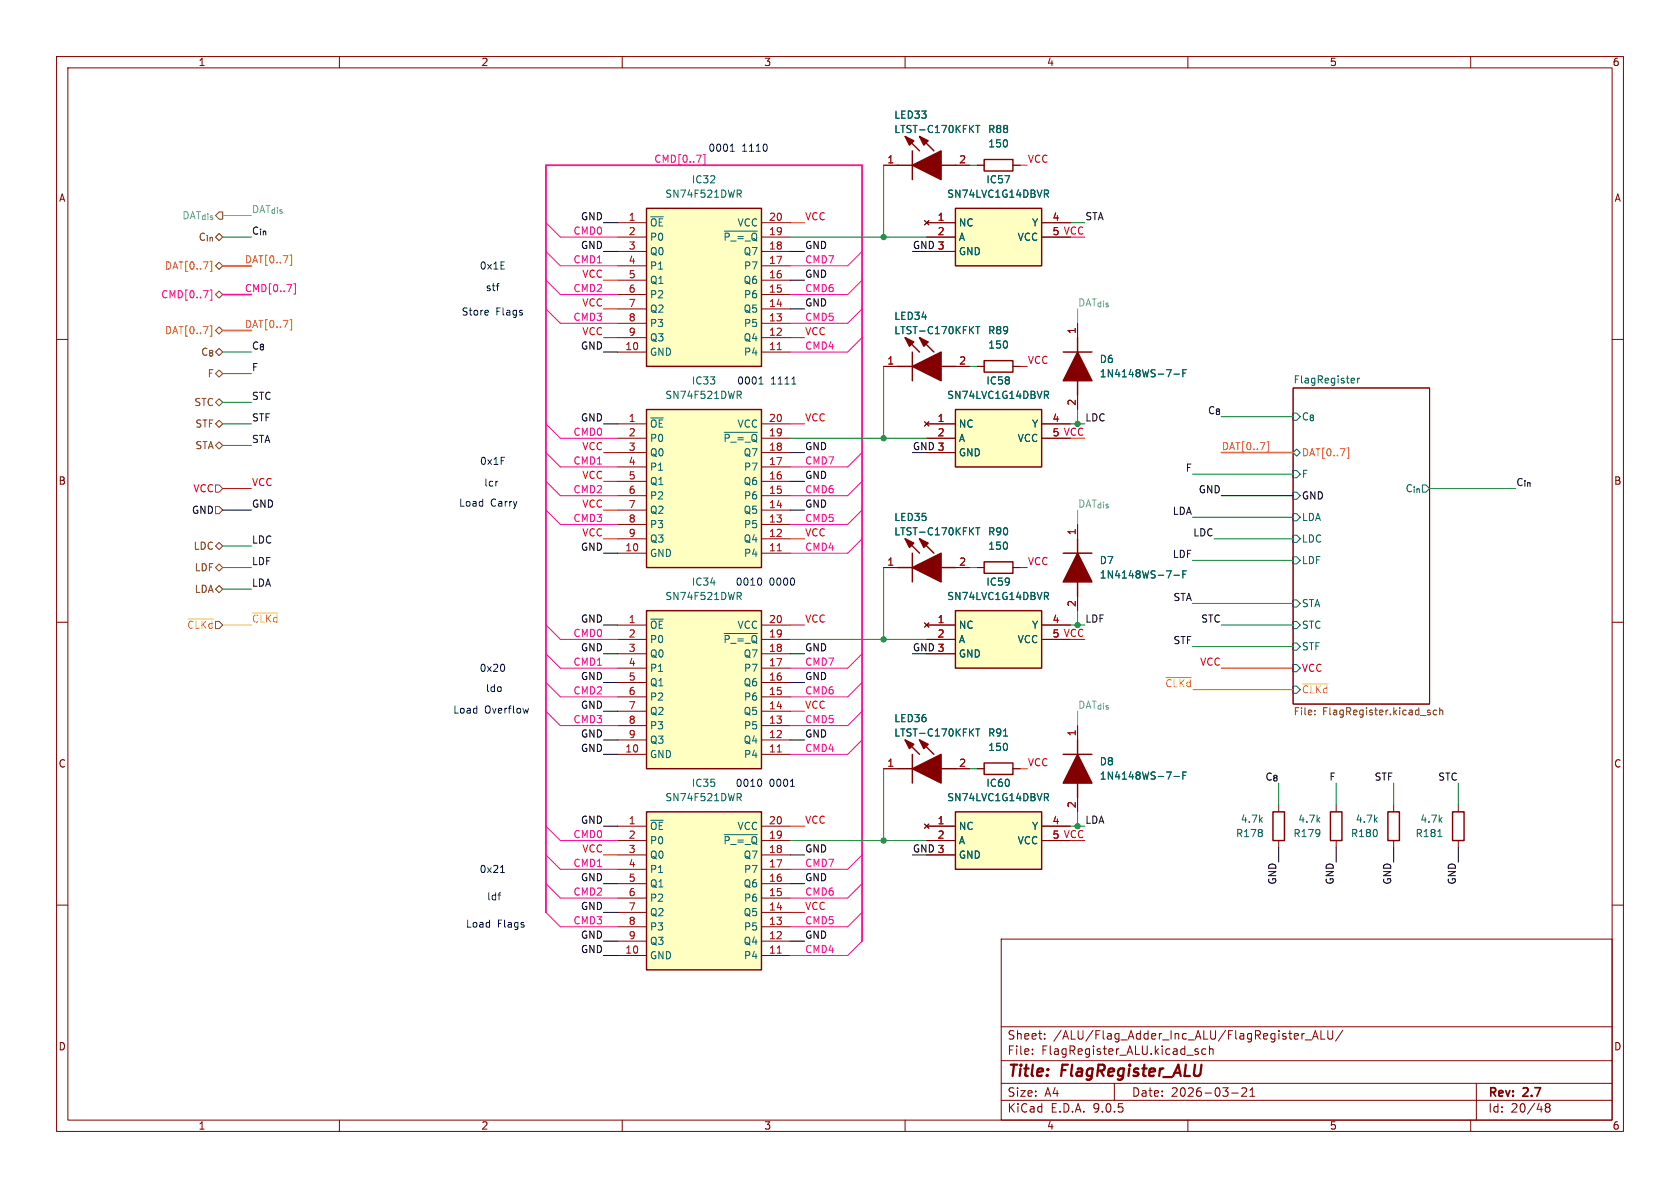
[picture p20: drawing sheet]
<svg xmlns="http://www.w3.org/2000/svg" width="297mm" height="210mm" viewBox="0 0 297 210" stroke-linecap="round" stroke-linejoin="round" font-family="sans-serif">
<defs><g id="words">
<g font-size="2.8" fill="#840000">
<text x="178" y="190.9">Title:</text>
<text x="187.7" y="190.9">FlagRegister_ALU</text>
</g>
<g font-size="2.1" fill="#840000">
<text x="178" y="184">Sheet:</text>
<text x="186.2" y="184">/ALU/Flag_Adder_Inc_ALU/FlagRegister_ALU/</text>
<text x="178" y="186.7">File:</text>
<text x="184.1" y="186.7">FlagRegister_ALU.kicad_sch</text>
<text x="178" y="196.9">KiCad</text>
<text x="178" y="194.1">Size:</text>
<text x="184.7" y="194.1">A4</text>
<text x="185.7" y="196.9">E.D.A.</text>
<text x="193.3" y="196.9">9.0.5</text>
<text x="200" y="194.1">Date:</text>
<text x="207" y="194.1">2026-03-21</text>
<text x="263" y="194.3">Rev:</text>
<text x="263" y="196.9">Id:</text>
<text x="267.1" y="196.9">20/48</text>
<text x="269.4" y="194.3">2.7</text>
</g>
<g font-size="1.8" fill="#840000">
<text x="35" y="11.9">1</text>
<text x="85" y="11.9">2</text>
<text x="135" y="11.9">3</text>
<text x="185" y="11.9">4</text>
<text x="235" y="11.9">5</text>
<text x="285" y="11.9">6</text>
<text x="10.3" y="35.9">A</text>
<text x="285.3" y="35.9">A</text>
<text x="10.3" y="85.9">B</text>
<text x="285.3" y="85.9">B</text>
<text x="10.3" y="135.9">C</text>
<text x="285.3" y="135.9">C</text>
<text x="10.3" y="185.9">D</text>
<text x="285.3" y="185.9">D</text>
<text x="35" y="199.9">1</text>
<text x="85" y="199.9">2</text>
<text x="135" y="199.9">3</text>
<text x="185" y="199.9">4</text>
<text x="235" y="199.9">5</text>
<text x="285" y="199.9">6</text>
</g>
<g font-size="1.8" fill="#006464">
<text x="158" y="21.2">LED33</text>
<text x="158" y="23.7">LTST-C170KFKT</text>
<text x="174.6" y="23.7">R88</text>
<text x="174.6" y="26.3">150</text>
<text x="117.5" y="35.2">SN74F521DWR</text>
<text x="122.2" y="32.6">IC32</text>
<text x="167.4" y="35.2">SN74LVC1G14DBVR</text>
<text x="174.3" y="32.6">IC57</text>
<text x="114.8" y="40.2">~{OE}</text>
<text x="130.3" y="40.2">VCC</text>
<text x="169.4" y="40.2">NC</text>
<text x="182.4" y="40.2">Y</text>
<text x="114.8" y="42.8">P0</text>
<text x="114.8" y="45.3">Q0</text>
<text x="114.8" y="47.9">P1</text>
<text x="127.8" y="42.8">~{P_=_Q}</text>
<text x="131.4" y="45.3">Q7</text>
<text x="131.4" y="47.9">P7</text>
<text x="169.4" y="42.8">A</text>
<text x="169.4" y="45.3">GND</text>
<text x="179.8" y="42.8">VCC</text>
<text x="114.8" y="50.4">Q1</text>
<text x="114.8" y="52.9">P2</text>
<text x="131.4" y="50.4">Q6</text>
<text x="131.4" y="52.9">P6</text>
<text x="114.8" y="55.5">Q2</text>
<text x="114.8" y="58">P3</text>
<text x="131.4" y="55.5">Q5</text>
<text x="131.4" y="58">P5</text>
<text x="158" y="56.7">LED34</text>
<text x="158" y="59.3">LTST-C170KFKT</text>
<text x="174.6" y="59.3">R89</text>
<text x="114.8" y="60.6">Q3</text>
<text x="114.8" y="63.1">GND</text>
<text x="131.4" y="60.6">Q4</text>
<text x="131.4" y="63.1">P4</text>
<text x="174.6" y="61.8">150</text>
<text x="194.3" y="64.4">D6</text>
<text x="117.5" y="70.7">SN74F521DWR</text>
<text x="122.2" y="68.2">IC33</text>
<text x="167.4" y="70.7">SN74LVC1G14DBVR</text>
<text x="174.3" y="68.2">IC58</text>
<text x="194.3" y="66.9">1N4148WS-7-F</text>
<text x="228.6" y="67.9">FlagRegister</text>
<text x="114.8" y="75.8">~{OE}</text>
<text x="130.3" y="75.8">VCC</text>
<text x="169.4" y="75.8">NC</text>
<text x="182.4" y="75.8">Y</text>
<text x="230.1" y="74.5">C_{8}</text>
<text x="114.8" y="78.3">P0</text>
<text x="114.8" y="80.9">Q0</text>
<text x="114.8" y="83.4">P1</text>
<text x="127.8" y="78.3">~{P_=_Q}</text>
<text x="131.4" y="80.9">Q7</text>
<text x="131.4" y="83.4">P7</text>
<text x="169.4" y="78.3">A</text>
<text x="169.4" y="80.9">GND</text>
<text x="179.8" y="78.3">VCC</text>
<text x="114.8" y="86">Q1</text>
<text x="114.8" y="88.5">P2</text>
<text x="131.4" y="86">Q6</text>
<text x="131.4" y="88.5">P6</text>
<text x="230.1" y="84.7">F</text>
<text x="248.3" y="87.2">C_{in}</text>
<text x="114.8" y="91">Q2</text>
<text x="114.8" y="93.6">P3</text>
<text x="131.4" y="91">Q5</text>
<text x="131.4" y="93.6">P5</text>
<text x="158" y="92.3">LED35</text>
<text x="158" y="94.8">LTST-C170KFKT</text>
<text x="174.6" y="94.8">R90</text>
<text x="230.1" y="92.3">LDA</text>
<text x="114.8" y="96.1">Q3</text>
<text x="114.8" y="98.7">GND</text>
<text x="131.4" y="96.1">Q4</text>
<text x="131.4" y="98.7">P4</text>
<text x="174.6" y="97.4">150</text>
<text x="194.3" y="99.9">D7</text>
<text x="230.1" y="96.1">LDC</text>
<text x="230.1" y="99.9">LDF</text>
<text x="117.5" y="106.3">SN74F521DWR</text>
<text x="122.2" y="103.7">IC34</text>
<text x="167.4" y="106.3">SN74LVC1G14DBVR</text>
<text x="174.3" y="103.7">IC59</text>
<text x="194.3" y="102.5">1N4148WS-7-F</text>
<text x="230.1" y="107.5">STA</text>
<text x="114.8" y="111.4">~{OE}</text>
<text x="114.8" y="113.9">P0</text>
<text x="127.8" y="113.9">~{P_=_Q}</text>
<text x="130.3" y="111.4">VCC</text>
<text x="169.4" y="111.4">NC</text>
<text x="169.4" y="113.9">A</text>
<text x="179.8" y="113.9">VCC</text>
<text x="182.4" y="111.4">Y</text>
<text x="230.1" y="111.4">STC</text>
<text x="114.8" y="116.4">Q0</text>
<text x="114.8" y="119">P1</text>
<text x="131.4" y="116.4">Q7</text>
<text x="131.4" y="119">P7</text>
<text x="169.4" y="116.4">GND</text>
<text x="230.1" y="115.2">STF</text>
<text x="114.8" y="121.5">Q1</text>
<text x="114.8" y="124.1">P2</text>
<text x="131.4" y="121.5">Q6</text>
<text x="131.4" y="124.1">P6</text>
<text x="114.8" y="126.6">Q2</text>
<text x="114.8" y="129.1">P3</text>
<text x="114.8" y="131.7">Q3</text>
<text x="131.4" y="126.6">Q5</text>
<text x="131.4" y="131.7">Q4</text>
<text x="131.4" y="129.1">P5</text>
<text x="158" y="127.9">LED36</text>
<text x="158" y="130.4">LTST-C170KFKT</text>
<text x="174.6" y="130.4">R91</text>
<text x="114.8" y="134.2">GND</text>
<text x="131.4" y="134.2">P4</text>
<text x="174.6" y="132.9">150</text>
<text x="194.3" y="135.5">D8</text>
<text x="117.5" y="141.8">SN74F521DWR</text>
<text x="122.2" y="139.3">IC35</text>
<text x="167.4" y="141.8">SN74LVC1G14DBVR</text>
<text x="174.3" y="139.3">IC60</text>
<text x="194.3" y="138">1N4148WS-7-F</text>
<text x="114.8" y="146.9">~{OE}</text>
<text x="114.8" y="149.5">P0</text>
<text x="127.8" y="149.5">~{P_=_Q}</text>
<text x="130.3" y="146.9">VCC</text>
<text x="169.4" y="146.9">NC</text>
<text x="169.4" y="149.5">A</text>
<text x="179.8" y="149.5">VCC</text>
<text x="182.4" y="146.9">Y</text>
<text x="218.4" y="148.2">R178</text>
<text x="219.3" y="145.6">4.7k</text>
<text x="228.6" y="148.2">R179</text>
<text x="229.4" y="145.6">4.7k</text>
<text x="238.7" y="148.2">R180</text>
<text x="239.6" y="145.6">4.7k</text>
<text x="250.2" y="148.2">R181</text>
<text x="251" y="145.6">4.7k</text>
<text x="114.8" y="152">Q0</text>
<text x="114.8" y="154.5">P1</text>
<text x="131.4" y="152">Q7</text>
<text x="131.4" y="154.5">P7</text>
<text x="169.4" y="152">GND</text>
<text x="114.8" y="157.1">Q1</text>
<text x="114.8" y="159.6">P2</text>
<text x="131.4" y="157.1">Q6</text>
<text x="131.4" y="159.6">P6</text>
<text x="114.8" y="162.2">Q2</text>
<text x="114.8" y="164.7">P3</text>
<text x="114.8" y="167.2">Q3</text>
<text x="131.4" y="162.2">Q5</text>
<text x="131.4" y="167.2">Q4</text>
<text x="131.4" y="164.7">P5</text>
<text x="114.8" y="169.8">GND</text>
<text x="131.4" y="169.8">P4</text>
</g>
<g font-size="1.8" fill="#ff0093">
<text x="115.6" y="28.9">CMD[0..7]</text>
<text x="101.3" y="41.6">CMD0</text>
<text x="101.3" y="46.6">CMD1</text>
<text x="142.2" y="46.6">CMD7</text>
<text x="28.4" y="52.9">CMD[0..7]</text>
<text x="43.2" y="51.7">CMD[0..7]</text>
<text x="101.3" y="51.7">CMD2</text>
<text x="142.2" y="51.7">CMD6</text>
<text x="101.3" y="56.8">CMD3</text>
<text x="142.2" y="56.8">CMD5</text>
<text x="142.2" y="61.9">CMD4</text>
<text x="101.3" y="77.1">CMD0</text>
<text x="101.3" y="82.2">CMD1</text>
<text x="142.2" y="82.2">CMD7</text>
<text x="101.3" y="87.3">CMD2</text>
<text x="142.2" y="87.3">CMD6</text>
<text x="101.3" y="92.4">CMD3</text>
<text x="142.2" y="92.4">CMD5</text>
<text x="142.2" y="97.4">CMD4</text>
<text x="101.3" y="112.7">CMD0</text>
<text x="101.3" y="117.8">CMD1</text>
<text x="142.2" y="117.8">CMD7</text>
<text x="101.3" y="122.8">CMD2</text>
<text x="142.2" y="122.8">CMD6</text>
<text x="101.3" y="127.9">CMD3</text>
<text x="142.2" y="127.9">CMD5</text>
<text x="142.2" y="133">CMD4</text>
<text x="101.3" y="148.2">CMD0</text>
<text x="101.3" y="153.3">CMD1</text>
<text x="142.2" y="153.3">CMD7</text>
<text x="101.3" y="158.4">CMD2</text>
<text x="142.2" y="158.4">CMD6</text>
<text x="101.3" y="163.5">CMD3</text>
<text x="142.2" y="163.5">CMD5</text>
<text x="142.2" y="168.6">CMD4</text>
</g>
<g font-size="1.8" fill="#0000c2">
<text x="125.1" y="27">0001</text>
<text x="131.1" y="27">1110</text>
<text x="84.7" y="47.9">0x1E</text>
<text x="85.8" y="51.7">stf</text>
<text x="81.5" y="56">Store</text>
<text x="87.6" y="56">Flags</text>
<text x="130.2" y="68.2">0001</text>
<text x="136.2" y="68.2">1111</text>
<text x="84.8" y="82.4">0x1F</text>
<text x="81.1" y="89.8">Load</text>
<text x="85.5" y="86.2">lcr</text>
<text x="86.7" y="89.8">Carry</text>
<text x="130" y="103.7">0010</text>
<text x="136" y="103.7">0000</text>
<text x="84.7" y="119">0x20</text>
<text x="85.8" y="122.5">ldo</text>
<text x="80" y="126.3">Load</text>
<text x="85.7" y="126.3">Overflow</text>
<text x="130" y="139.3">0010</text>
<text x="136" y="139.3">0001</text>
<text x="84.7" y="154.5">0x21</text>
<text x="86" y="159.4">ldf</text>
<text x="82.3" y="164.2">Load</text>
<text x="87.9" y="164.2">Flags</text>
</g>
<g font-size="1.8" fill="#a90000">
<text x="156.8" y="29">1</text>
<text x="169.5" y="29">2</text>
<text x="111.1" y="39.1">1</text>
<text x="111.1" y="41.7">2</text>
<text x="135.8" y="39.1">20</text>
<text x="135.8" y="41.7">19</text>
<text x="165.7" y="39.1">1</text>
<text x="165.7" y="41.7">2</text>
<text x="186" y="39.1">4</text>
<text x="186" y="41.7">5</text>
<text x="111.1" y="44.2">3</text>
<text x="111.1" y="46.7">4</text>
<text x="135.8" y="44.2">18</text>
<text x="135.8" y="46.7">17</text>
<text x="165.7" y="44.2">3</text>
<text x="111.1" y="49.3">5</text>
<text x="111.1" y="51.8">6</text>
<text x="135.8" y="49.3">16</text>
<text x="135.8" y="51.8">15</text>
<text x="111.1" y="54.4">7</text>
<text x="111.1" y="56.9">8</text>
<text x="111.1" y="59.4">9</text>
<text x="135.8" y="54.4">14</text>
<text x="135.8" y="56.9">13</text>
<text x="135.8" y="59.4">12</text>
<text x="190.2" y="59.1" transform="rotate(-90 190.2 59.1)">1</text>
<text x="110.4" y="62">10</text>
<text x="135.8" y="62">11</text>
<text x="156.8" y="64.5">1</text>
<text x="169.5" y="64.5">2</text>
<text x="190.2" y="71.8" transform="rotate(-90 190.2 71.8)">2</text>
<text x="111.1" y="74.7">1</text>
<text x="111.1" y="77.2">2</text>
<text x="135.8" y="74.7">20</text>
<text x="135.8" y="77.2">19</text>
<text x="165.7" y="74.7">1</text>
<text x="165.7" y="77.2">2</text>
<text x="186" y="74.7">4</text>
<text x="186" y="77.2">5</text>
<text x="111.1" y="79.8">3</text>
<text x="111.1" y="82.3">4</text>
<text x="135.8" y="79.8">18</text>
<text x="135.8" y="82.3">17</text>
<text x="165.7" y="79.8">3</text>
<text x="111.1" y="84.8">5</text>
<text x="111.1" y="87.4">6</text>
<text x="111.1" y="89.9">7</text>
<text x="135.8" y="84.8">16</text>
<text x="135.8" y="87.4">15</text>
<text x="135.8" y="89.9">14</text>
<text x="111.1" y="92.5">8</text>
<text x="111.1" y="95">9</text>
<text x="135.8" y="92.5">13</text>
<text x="135.8" y="95">12</text>
<text x="190.2" y="94.7" transform="rotate(-90 190.2 94.7)">1</text>
<text x="110.4" y="97.5">10</text>
<text x="135.8" y="97.5">11</text>
<text x="156.8" y="100.1">1</text>
<text x="169.5" y="100.1">2</text>
<text x="190.2" y="107.4" transform="rotate(-90 190.2 107.4)">2</text>
<text x="111.1" y="110.2">1</text>
<text x="111.1" y="112.8">2</text>
<text x="135.8" y="110.2">20</text>
<text x="135.8" y="112.8">19</text>
<text x="165.7" y="110.2">1</text>
<text x="165.7" y="112.8">2</text>
<text x="186" y="110.2">4</text>
<text x="186" y="112.8">5</text>
<text x="111.1" y="115.3">3</text>
<text x="111.1" y="117.9">4</text>
<text x="135.8" y="115.3">18</text>
<text x="135.8" y="117.9">17</text>
<text x="165.7" y="115.3">3</text>
<text x="111.1" y="120.4">5</text>
<text x="111.1" y="122.9">6</text>
<text x="111.1" y="125.5">7</text>
<text x="135.8" y="120.4">16</text>
<text x="135.8" y="122.9">15</text>
<text x="135.8" y="125.5">14</text>
<text x="111.1" y="128">8</text>
<text x="111.1" y="130.6">9</text>
<text x="135.8" y="128">13</text>
<text x="135.8" y="130.6">12</text>
<text x="190.2" y="130.2" transform="rotate(-90 190.2 130.2)">1</text>
<text x="110.4" y="133.1">10</text>
<text x="135.8" y="133.1">11</text>
<text x="156.8" y="135.6">1</text>
<text x="169.5" y="135.6">2</text>
<text x="190.2" y="142.9" transform="rotate(-90 190.2 142.9)">2</text>
<text x="111.1" y="145.8">1</text>
<text x="111.1" y="148.3">2</text>
<text x="135.8" y="145.8">20</text>
<text x="135.8" y="148.3">19</text>
<text x="165.7" y="145.8">1</text>
<text x="165.7" y="148.3">2</text>
<text x="186" y="145.8">4</text>
<text x="186" y="148.3">5</text>
<text x="111.1" y="150.9">3</text>
<text x="111.1" y="153.4">4</text>
<text x="111.1" y="156">5</text>
<text x="135.8" y="150.9">18</text>
<text x="135.8" y="153.4">17</text>
<text x="135.8" y="156">16</text>
<text x="165.7" y="150.9">3</text>
<text x="111.1" y="158.5">6</text>
<text x="111.1" y="161">7</text>
<text x="135.8" y="158.5">15</text>
<text x="135.8" y="161">14</text>
<text x="111.1" y="163.6">8</text>
<text x="111.1" y="166.1">9</text>
<text x="135.8" y="163.6">13</text>
<text x="135.8" y="166.1">12</text>
<text x="110.4" y="168.7">10</text>
<text x="135.8" y="168.7">11</text>
</g>
<g font-size="1.8" fill="#ff0007">
<text x="181.6" y="28.9">VCC</text>
<text x="142.2" y="39">VCC</text>
<text x="186" y="41.7">5 VCC</text>
<text x="102.8" y="49.2">VCC</text>
<text x="102.8" y="54.3">VCC</text>
<text x="102.8" y="59.3">VCC</text>
<text x="142.2" y="59.3">VCC</text>
<text x="181.6" y="64.4">VCC</text>
<text x="142.2" y="74.6">VCC</text>
<text x="186" y="77.2">5 VCC</text>
<text x="102.8" y="79.7">VCC</text>
<text x="34.1" y="87.2">VCC</text>
<text x="44.4" y="86">VCC</text>
<text x="102.8" y="89.8">VCC</text>
<text x="102.8" y="84.7">VCC</text>
<text x="102.8" y="94.9">VCC</text>
<text x="142.2" y="94.9">VCC</text>
<text x="181.6" y="100">VCC</text>
<text x="142.2" y="110.1">VCC</text>
<text x="186" y="112.8">5 VCC</text>
<text x="212.1" y="117.8">VCC</text>
<text x="230.1" y="119">VCC</text>
<text x="142.2" y="125.4">VCC</text>
<text x="181.6" y="135.5">VCC</text>
<text x="142.2" y="145.7">VCC</text>
<text x="186" y="148.3">5 VCC</text>
<text x="102.8" y="150.8">VCC</text>
<text x="142.2" y="160.9">VCC</text>
</g>
<g font-size="1.8" fill="#725600">
<text x="32.1" y="39">DAT_{dis}</text>
<text x="35" y="42.8">C_{in}</text>
<text x="35.4" y="63.1">C_{8}</text>
<text x="34.3" y="72">STC</text>
<text x="36.6" y="66.9">F</text>
<text x="34.4" y="75.8">STF</text>
<text x="34.4" y="79.6">STA</text>
<text x="34.1" y="97.4">LDC</text>
<text x="34.3" y="101.2">LDF</text>
<text x="34.3" y="105">LDA</text>
<text x="33" y="111.4">~{CLKd}</text>
<text x="228.6" y="126.8">File:</text>
<text x="233.8" y="126.8">FlagRegister.kicad_sch</text>
</g>
<g font-size="1.8" fill="#0f0f0f">
<text x="44.4" y="41.6">C_{in}</text>
<text x="191.8" y="39">STA</text>
<text x="44.4" y="65.7">F</text>
<text x="44.4" y="61.9">C_{8}</text>
<text x="44.4" y="70.8">STC</text>
<text x="44.4" y="74.6">STF</text>
<text x="191.8" y="74.6">LDC</text>
<text x="213.4" y="73.3">C_{8}</text>
<text x="44.4" y="78.4">STA</text>
<text x="209.5" y="83.5">F</text>
<text x="268" y="86">C_{in}</text>
<text x="207.2" y="91.1">LDA</text>
<text x="210.9" y="94.9">LDC</text>
<text x="44.4" y="96.2">LDC</text>
<text x="44.4" y="100">LDF</text>
<text x="207.2" y="98.7">LDF</text>
<text x="44.4" y="103.8">LDA</text>
<text x="207.4" y="106.3">STA</text>
<text x="191.8" y="110.1">LDF</text>
<text x="207.4" y="114">STF</text>
<text x="212.2" y="110.1">STC</text>
<text x="223.6" y="138.1">C_{8}</text>
<text x="234.9" y="138.1">F</text>
<text x="242.9" y="138.1">STF</text>
<text x="254.2" y="138.1">STC</text>
<text x="191.8" y="145.7">LDA</text>
</g>
<g font-size="1.8" fill="#22afff">
<text x="44.4" y="37.8">DAT_{dis}</text>
<text x="190.5" y="54.3">DAT_{dis}</text>
<text x="190.5" y="89.8">DAT_{dis}</text>
<text x="190.5" y="125.4">DAT_{dis}</text>
</g>
<g font-size="1.8">
<text x="102.6" y="39">GND</text>
<text x="102.6" y="44.1">GND</text>
<text x="142.2" y="44.1">GND</text>
<text x="161.3" y="44.1">GND 3</text>
<text x="142.2" y="49.2">GND</text>
<text x="142.2" y="54.3">GND</text>
<text x="102.6" y="61.9">GND</text>
<text x="102.6" y="74.6">GND</text>
<text x="142.2" y="79.7">GND</text>
<text x="161.3" y="79.7">GND 3</text>
<text x="44.4" y="89.8">GND</text>
<text x="142.2" y="84.7">GND</text>
<text x="142.2" y="89.8">GND</text>
<text x="211.8" y="87.3">GND</text>
<text x="230.1" y="88.5">GND</text>
<text x="33.8" y="91">GND</text>
<text x="102.6" y="97.4">GND</text>
<text x="102.6" y="110.1">GND</text>
<text x="102.6" y="115.2">GND</text>
<text x="142.2" y="115.2">GND</text>
<text x="161.3" y="115.2">GND 3</text>
<text x="102.6" y="120.3">GND</text>
<text x="102.6" y="125.4">GND</text>
<text x="142.2" y="120.3">GND</text>
<text x="102.6" y="130.5">GND</text>
<text x="142.2" y="130.5">GND</text>
<text x="102.6" y="133">GND</text>
<text x="102.6" y="145.7">GND</text>
<text x="102.6" y="155.9">GND</text>
<text x="142.2" y="155.9">GND</text>
<text x="142.2" y="150.8">GND</text>
<text x="161.3" y="150.8">GND 3</text>
<text x="102.6" y="160.9">GND</text>
<text x="225.7" y="156.5" transform="rotate(-90 225.7 156.5)">GND</text>
<text x="235.9" y="156.5" transform="rotate(-90 235.9 156.5)">GND</text>
<text x="246" y="156.5" transform="rotate(-90 246 156.5)">GND</text>
<text x="257.5" y="156.5" transform="rotate(-90 257.5 156.5)">GND</text>
<text x="102.6" y="166">GND</text>
<text x="142.2" y="166">GND</text>
<text x="102.6" y="168.6">GND</text>
</g>
<g font-size="1.8" fill="#ff6400">
<text x="29.1" y="47.9">DAT[0..7]</text>
<text x="43.2" y="46.6">DAT[0..7]</text>
<text x="29.1" y="59.3">DAT[0..7]</text>
<text x="43.2" y="58.1">DAT[0..7]</text>
<text x="215.9" y="79.7">DAT[0..7]</text>
<text x="230.1" y="80.9">DAT[0..7]</text>
</g>
<g font-size="1.8" fill="#ffba00">
<text x="44.4" y="110.1">~{CLKd}</text>
<text x="205.9" y="121.6">~{CLKd}</text>
<text x="230.1" y="122.8">~{CLKd}</text>
</g>
</g></defs>
<g fill="none" stroke="#840000" stroke-width=".18">
<path d="M10 10h277v190h-277zM12 12h273v186h-273zM60 10v2M110 10v2M160 10v2M210 10v2M260 10v2M10 60h2M228.6 68.6h24.1v55.9h-24.1zM285 60h2M10 110h2M285 110h2"/>
<path d="M10 160h2M177 166h108v32h-108zM285 160h2M60 198v2M110 198v2M160 198v2M177 194.5h108M177 191.5h108M177 187.5h108M177 181.5h108M182.5 186.3v.1M182.5 185.5v.1"/>
<path d="M184.7 183.6v.1M184.7 182.8v.1M197 191.5v3M210 198v2M211.5 185.9l.3 .1 .1 .2-.2 .2h-.3M211.5 185.4l.3 .1M213.2 185.5l-.5-.1-.2 .3v.4l.1 .2h.6M213.8 185.5l.2-.1 .4 .1 .1 .9M213.8 184.9v1.5M217.7 193.2h1.2M219.5 192.4l.6-.1 .2 .1 .1 .3-.9 1.1h.9M221 193.8h.8"/>
<path d="M221 192.7l.4-.4v1.5M230.6 182.7l-.3 .1M230.7 183.8h1.2M232 183.7l.5-1.5 .5 1.5M232.2 183.3h.7M233.5 182.2v1.5h.7M234.7 182.2v1.2l.3 .3 .5-.1 .1-.2v-1.2M237.4 182.1l-1.3 2M260 198v2M261 191.5v6.5M273.5 195.7l-.3-.2 .3-.4 .4 .1 .1 .2-.3 .3M273.5 195.7l-.3 .3v.5l.3 .1 .4-.1 .1-.2v-.4l-.3-.2"/>
<path d="M273.5 195.7h.2"/>
</g>
<g fill="none" stroke="#006464" stroke-width=".18">
<path d="M228.6 73h.6l.7 .7-.7 .6h-.6zM239 66.9h.4l.1 .3-.6 .1M239.4 67.6l-.4 .1M240 66.9v.8M240.4 66.9l-.4 .2M228.6 83.2h.6l.7 .6-.7 .7h-.6zM228.6 87h.6l.7 .6-.7 .7h-.6zM228.6 90.8h.6l.7 .6-.7 .7h-.6zM228.6 94.6h.6l.7 .7-.7 .6h-.6zM228.6 98.4h.6l.7 .7-.7 .6h-.6zM228.6 80l.6-.6 .7 .6-.7 .6zM228.6 106h.6l.7 .7-.7 .6h-.6z"/>
<path d="M228.6 109.9h.6l.7 .6-.7 .6h-.6zM228.6 113.7h.6l.7 .6-.7 .6h-.6zM228.6 117.5h.6l.7 .6-.7 .6h-.6zM228.6 121.3h.6l.7 .6-.7 .7h-.6z"/>
</g>
<path d="M230.3 120.9h4.5" fill="none" stroke="#ffba00" stroke-width=".18"/>
<path d="M238.1 79.2h.3v1.8h-.3" fill="none" stroke="#ff6400" stroke-width=".18"/>
<path d="M232.4 126.2v.2M232.4 125.6v.1M252.5 125.9l.3 .1 .1 .2-.2 .2h-.2M252.5 125.5l.3 .1M254 125.6l-.4-.1-.2 .3 .1 .5h.5M254.5 125.6l.2-.1 .3 .1 .1 .8M254.5 125.1v1.3" fill="none" stroke="#725600" stroke-width=".18"/>
<path d="M114.3 72.4h20.3v27.9h-20.3z" fill="#ffffc2"/>
<g fill="none" stroke="#840000" stroke-width=".25">
<path d="M158.7 29.2h2.6M160 24.1l2.6 2.6M161.3 26.7v5.1M162.6 24.1l2.5 2.6M166.4 29.2h2.5M174 28.2h5.1v2h-5.1zM160 59.7l2.6 2.5M162.6 59.7l2.5 2.5M190.5 59.7v2.5M114.3 72.4h20.3v27.9h-20.3zM158.7 64.8h2.6M161.3 62.2v5.1"/>
<path d="M166.4 64.8h2.5M188 62.2h5M190.5 67.3v2.6M235.2 143.5h2v5.1h-2zM245.4 143.5h2v5.1h-2z"/>
</g>
<g fill="none" stroke="#840000" stroke-width=".18">
<path d="M156.2 29.2h2.5M168.9 29.2h2.5M172.7 29.2h1.3M179.1 29.2h1.2M190.5 57.2v2.5M109.2 74.9h5.1M109.2 77.5h5.1M134.6 74.9h5.1M134.6 77.5h5.1M156.2 64.8h2.5M168.9 64.8h2.5M190.5 69.9v2.5"/>
<path d="M109.2 80h5.1M109.2 82.6h5.1M109.2 85.1h5.1M109.2 87.6h5.1M109.2 90.2h5.1M109.2 92.7h5.1M109.2 95.3h5.1M109.2 97.8h5.1M134.6 80h5.1M134.6 82.6h5.1M134.6 85.1h5.1M134.6 87.6h5.1"/>
<path d="M134.6 90.2h5.1M134.6 92.7h5.1M134.6 95.3h5.1M134.6 97.8h5.1M236.2 142.2v1.3M236.2 148.6v1.3M246.4 142.2v1.3M246.4 148.6v1.3"/>
</g>
<path d="M172.5 22.2h.7M172.9 22.2v1.2M172.5 57.7h.7M172.9 57.7v1.3M128 76.4h5.9M130.3 69.2h.5l.3 .2-.2 .4h-.6M130.6 69.8l.5 .6M207.5 66.1h1M209.1 66h.4M209.7 65.3h-.6v1.3" fill="none" stroke="#006464" stroke-width=".18"/>
<path d="M137.4 97.4h.7" fill="none" stroke="#a90000" stroke-width=".18"/>
<g fill="#840000" stroke="#840000" stroke-width=".25">
<path d="M161.3 29.2l5.1-2.5v5.1z"/>
<path d="M160 24.1l1.5 .8-.7 .8z"/>
<path d="M162.6 24.1l1.5 .8-.8 .8z"/>
<path d="M190.5 62.2l2.5 5.1h-5z"/>
<path d="M161.3 64.8l5.1-2.6v5.1z"/>
<path d="M160 59.7l1.5 .8-.7 .7z"/>
<path d="M162.6 59.7l1.5 .8-.8 .7z"/>
</g>
<path d="M168.9 143.5h15.2v10.2h-15.2z" fill="#ffffc2"/>
<g fill="none" stroke="#840000" stroke-width=".25">
<path d="M188 97.8h5M190.5 95.3v2.5M190.5 102.9v2.5M158.7 135.9h2.6M160 130.8l2.6 2.6M161.3 133.4v5M162.6 130.8l2.5 2.6M166.4 135.9h2.5M174 134.9h5.1v2h-5.1zM188 133.4h5M190.5 130.8v2.6M190.5 138.4v2.6"/>
<path d="M168.9 143.5h15.2v10.2h-15.2zM225 143.5h2.1v5.1h-2.1z"/>
</g>
<g fill="none" stroke="#840000" stroke-width=".18">
<path d="M190.5 92.7v2.6M190.5 105.4v2.6M156.2 135.9h2.5M168.9 135.9h2.5M172.7 135.9h1.3M179.1 135.9h1.2M190.5 128.3v2.5M163.4 145.7l.8 .7M163.8 146.1h5.1M163.8 148.6h5.1M163.8 151.1h5.1M164.2 145.7l-.8 .7"/>
<path d="M184.1 146.1h5.1M184.1 148.6h5.1M190.5 141v2.5M226.1 142.2v1.3M226.1 148.6v1.3"/>
</g>
<path d="M207.5 101.7h1M209.1 101.5h.4M209.7 100.9h-.6v1.3M172.5 128.8h.7M172.9 128.8v1.3M177.4 130.1h.7M207.5 137.3h1M209.1 137.1h.4M209.7 136.5h-.6v1.2M184.6 140.3h.5l.3 .2-.2 .4h-.6M184.9 140.9l.5 .6" fill="none" stroke="#006464" stroke-width=".18"/>
<g fill="#840000" stroke="#840000" stroke-width=".25">
<path d="M161.3 135.9l5.1-2.5v5z"/>
<path d="M160 130.8l1.5 .8-.7 .7z"/>
<path d="M162.6 130.8l1.5 .8-.8 .7z"/>
<path d="M190.5 97.8l2.5 5.1h-5z"/>
<path d="M190.5 133.4l2.5 5h-5z"/>
</g>
<path d="M168.9 108h15.2v10.1h-15.2z" fill="#ffffc2"/>
<path d="M168.9 108h15.2v10.1h-15.2z" fill="none" stroke="#840000" stroke-width=".25"/>
<path d="M163.4 110.1l.8 .8M163.8 110.5h5.1M163.8 113h5.1M163.8 115.6h5.1M164.2 110.1l-.8 .8M184.1 110.5h5.1M184.1 113h5.1" fill="none" stroke="#840000" stroke-width=".18"/>
<path d="M184.6 104.7h.5l.3 .3-.2 .3-.6 .1M184.9 105.4l.5 .6" fill="none" stroke="#006464" stroke-width=".18"/>
<path d="M114.3 36.8h20.3v28h-20.3z" fill="#ffffc2"/>
<path d="M114.3 36.8h20.3v28h-20.3z" fill="none" stroke="#840000" stroke-width=".25"/>
<g fill="none" stroke="#840000" stroke-width=".18">
<path d="M109.2 39.4h5.1M134.6 39.4h5.1M109.2 41.9h5.1M109.2 44.5h5.1M109.2 47h5.1M109.2 49.5h5.1M109.2 52.1h5.1M109.2 54.6h5.1M109.2 57.2h5.1M109.2 59.7h5.1M134.6 41.9h5.1M134.6 44.5h5.1"/>
<path d="M134.6 47h5.1M134.6 49.5h5.1M134.6 52.1h5.1M134.6 54.6h5.1M134.6 57.2h5.1M134.6 59.7h5.1M109.2 62.2h5.1M134.6 62.2h5.1"/>
</g>
<path d="M130.3 33.6h.5l.3 .2-.2 .4-.6 .1M130.6 34.3l.5 .6M128 40.9h5.9" fill="none" stroke="#006464" stroke-width=".18"/>
<path d="M137.4 61.8h.7" fill="none" stroke="#a90000" stroke-width=".18"/>
<path d="M168.9 72.4h15.2v10.2h-15.2z" fill="#ffffc2"/>
<path d="M168.9 72.4h15.2v10.2h-15.2zM160 95.3l2.6 2.5M161.3 97.8v5.1M162.6 95.3l2.5 2.5M174 99.3h5.1v2h-5.1zM158.7 100.3h2.6M166.4 100.3h2.5M256.8 143.5h2v5.1h-2z" fill="none" stroke="#840000" stroke-width=".25"/>
<g fill="none" stroke="#840000" stroke-width=".18">
<path d="M163.4 74.5l.8 .8M163.8 74.9h5.1M163.8 77.5h5.1M164.2 74.5l-.8 .8M184.1 74.9h5.1M184.1 77.5h5.1M163.8 80h5.1M156.2 100.3h2.5M168.9 100.3h2.5M172.7 100.3h1.3M179.1 100.3h1.2M257.8 142.2v1.3"/>
<path d="M257.8 148.6v1.3"/>
</g>
<path d="M184.6 69.2h.5l.3 .2-.2 .4h-.6M184.9 69.8l.5 .6M172.5 93.3h.7M172.9 93.3v1.3M254.2 147.9h.7" fill="none" stroke="#006464" stroke-width=".18"/>
<g fill="#840000" stroke="#840000" stroke-width=".25">
<path d="M161.3 100.3l5.1-2.5v5.1z"/>
<path d="M160 95.3l1.5 .7-.7 .8z"/>
<path d="M162.6 95.3l1.5 .7-.8 .8z"/>
</g>
<path d="M114.3 143.5h20.3v28h-20.3z" fill="#ffffc2"/>
<path d="M114.3 143.5h20.3v28h-20.3z" fill="none" stroke="#840000" stroke-width=".25"/>
<g fill="none" stroke="#840000" stroke-width=".18">
<path d="M109.2 146.1h5.1M109.2 148.6h5.1M109.2 151.1h5.1M109.2 153.7h5.1M109.2 156.2h5.1M109.2 158.8h5.1M134.6 146.1h5.1M134.6 148.6h5.1M134.6 151.1h5.1M134.6 153.7h5.1M134.6 156.2h5.1M134.6 158.8h5.1"/>
<path d="M109.2 161.3h5.1M109.2 163.8h5.1M109.2 166.4h5.1M109.2 168.9h5.1M134.6 161.3h5.1M134.6 163.8h5.1M134.6 166.4h5.1M134.6 168.9h5.1"/>
</g>
<path d="M128 147.5h5.9M130.3 140.3h.5l.3 .2-.2 .4h-.6M130.6 140.9l.5 .6" fill="none" stroke="#006464" stroke-width=".18"/>
<path d="M137.4 168.5h.7" fill="none" stroke="#a90000" stroke-width=".18"/>
<path d="M114.3 108h20.3v27.9h-20.3z" fill="#ffffc2"/>
<path d="M174 63.8h5.1v2h-5.1zM114.3 108h20.3v27.9h-20.3z" fill="none" stroke="#840000" stroke-width=".25"/>
<g fill="none" stroke="#840000" stroke-width=".18">
<path d="M172.7 64.8h1.3M179.1 64.8h1.2M109.2 110.5h5.1M109.2 113h5.1M109.2 115.6h5.1M109.2 118.1h5.1M134.6 110.5h5.1M134.6 113h5.1M134.6 115.6h5.1M134.6 118.1h5.1M109.2 120.7h5.1M109.2 123.2h5.1"/>
<path d="M109.2 125.7h5.1M109.2 128.3h5.1M109.2 130.8h5.1M109.2 133.4h5.1M134.6 120.7h5.1M134.6 123.2h5.1M134.6 125.7h5.1M134.6 128.3h5.1M134.6 130.8h5.1M134.6 133.4h5.1"/>
</g>
<path d="M128 112h5.9M130.3 104.7h.5l.3 .3-.2 .3-.6 .1M130.6 105.4l.5 .6" fill="none" stroke="#006464" stroke-width=".18"/>
<path d="M137.4 132.9h.7" fill="none" stroke="#a90000" stroke-width=".18"/>
<path d="M168.9 36.8h15.2v10.2h-15.2z" fill="#ffffc2"/>
<path d="M168.9 36.8h15.2v10.2h-15.2z" fill="none" stroke="#840000" stroke-width=".25"/>
<g fill="none" stroke="#840000" stroke-width=".18">
<path d="M156.2 29.2h2.5M163.4 39l.8 .8M163.8 39.4h5.1M164.2 39l-.8 .8M168.9 29.2h2.5M172.7 29.2h1.3M179.1 29.2h1.2M184.1 39.4h5.1M163.8 41.9h5.1M163.8 44.5h5.1M184.1 41.9h5.1M190.5 57.2v2.5"/>
<path d="M156.2 64.8h2.5M163.4 74.5l.8 .8M163.8 74.9h5.1M163.8 77.5h5.1M164.2 74.5l-.8 .8M168.9 64.8h2.5M172.7 64.8h1.3M179.1 64.8h1.2M184.1 74.9h5.1M184.1 77.5h5.1M190.5 69.9v2.5M163.8 80h5.1"/>
<path d="M190.5 92.7v2.6M156.2 100.3h2.5M163.4 110.1l.8 .8M163.8 110.5h5.1M163.8 113h5.1M163.8 115.6h5.1M164.2 110.1l-.8 .8M168.9 100.3h2.5M172.7 100.3h1.3M179.1 100.3h1.2M184.1 110.5h5.1M184.1 113h5.1"/>
<path d="M190.5 105.4v2.6M156.2 135.9h2.5M168.9 135.9h2.5M172.7 135.9h1.3M179.1 135.9h1.2M190.5 128.3v2.5M163.4 145.7l.8 .7M163.8 146.1h5.1M163.8 148.6h5.1M163.8 151.1h5.1M164.2 145.7l-.8 .7M184.1 146.1h5.1"/>
<path d="M184.1 148.6h5.1M190.5 141v2.5"/>
</g>
<g fill="none" stroke="#006464" stroke-width=".18">
<path d="M172.5 22.2h.7M172.9 22.2v1.2M184.6 33.6h.5l.3 .2-.2 .4-.6 .1M184.9 34.3l.5 .6M172.5 57.7h.7M172.9 57.7v1.3M184.6 69.2h.5l.3 .2-.2 .4h-.6M184.9 69.8l.5 .6M207.5 66.1h1M209.1 66h.4M209.7 65.3h-.6v1.3M172.5 93.3h.7"/>
<path d="M172.9 93.3v1.3M184.6 104.7h.5l.3 .3-.2 .3-.6 .1M184.9 105.4l.5 .6M207.5 101.7h1M209.1 101.5h.4M209.7 100.9h-.6v1.3M172.5 128.8h.7M172.9 128.8v1.3M177.4 130.1h.7M207.5 137.3h1M209.1 137.1h.4M209.7 136.5h-.6v1.2"/>
<path d="M184.6 140.3h.5l.3 .2-.2 .4h-.6M184.9 140.9l.5 .6"/>
</g>
<path d="M38.1 47l.6-.6 .7 .6-.7 .6zM38.1 58.4l.6-.6 .7 .6-.7 .7zM38.7 51.4l.7 .7-.7 .6-.6-.6zM38.1 78.7l.6-.6 .7 .6-.7 .7zM38.1 66l.6-.6 .7 .6-.7 .7zM38.1 71.1l.6-.6 .7 .6-.7 .7zM38.7 74.3l.7 .6-.7 .7-.6-.7zM38.1 96.5l.6-.6 .7 .6-.7 .7zM38.1 89.5h.6l.7 .7-.7 .6h-.6zM38.1 85.7h.6l.7 .7-.7 .6h-.6zM38.7 99.7l.7 .6-.7 .7-.6-.7zM38.1 104.1l.6-.6 .7 .6-.7 .7z" fill="none" stroke="#725600" stroke-width=".18"/>
<path d="M33.2 109.4h4.5M39.4 110.5h5M44.7 108.4h4.4M206.1 119.8h4.5M210.8 121.9h17.8" fill="none" stroke="#ffba00" stroke-width=".18"/>
<path d="M37.1 46.2h.3v1.8h-.3M37.1 57.6h.3v1.8h-.3M51.3 45.1h.3v1.8h-.3M51.3 56.5h.3v1.8h-.3M224 78.1h.3v1.8h-.3" fill="none" stroke="#ff6400" stroke-width=".18"/>
<g fill="none" stroke="#ff0093" stroke-width=".18">
<path d="M96.5 39.4l2.6 2.5h10.1M124.3 27.3h.3v1.8h-.3M37.1 51.3h.3v1.8h-.3M51.9 50.2h.3v1.8h-.3M96.5 49.5l2.6 2.6h10.1M96.5 44.5l2.6 2.5h10.1M96.5 54.6l2.6 2.6h10.1M152.4 49.5l-2.5 2.6h-10.2M152.4 44.5l-2.5 2.5h-10.2M152.4 54.6l-2.5 2.6h-10.2M152.4 59.7l-2.5 2.5h-10.2M96.5 74.9l2.6 2.6h10.1"/>
<path d="M96.5 80l2.6 2.6h10.1M96.5 90.2l2.6 2.5h10.1M96.5 85.1l2.6 2.5h10.1M152.4 80l-2.5 2.6h-10.2M152.4 90.2l-2.5 2.5h-10.2M152.4 85.1l-2.5 2.5h-10.2M152.4 95.3l-2.5 2.5h-10.2M96.5 110.5l2.6 2.5h10.1M96.5 115.6l2.6 2.5h10.1M152.4 115.6l-2.5 2.5h-10.2M96.5 120.7l2.6 2.5h10.1M96.5 125.7l2.6 2.6h10.1"/>
<path d="M152.4 120.7l-2.5 2.5h-10.2M152.4 125.7l-2.5 2.6h-10.2M152.4 130.8l-2.5 2.6h-10.2M96.5 146.1l2.6 2.5h10.1M96.5 151.1l2.6 2.6h10.1M96.5 156.2l2.6 2.6h10.1M152.4 151.1l-2.5 2.6h-10.2M152.4 156.2l-2.5 2.6h-10.2M96.5 161.3l2.6 2.5h10.1M152.4 161.3l-2.5 2.5h-10.2M152.4 166.4l-2.5 2.5h-10.2"/>
</g>
<path d="M39.4 52.1h5M96.5 161.3v-132.1h55.9v137.2" fill="none" stroke="#ff0093" stroke-width=".3"/>
<path d="M39.4 47h5M39.4 58.4h5M215.9 80h12.7" fill="none" stroke="#ff6400" stroke-width=".3"/>
<g fill="none" stroke="#009600" stroke-width=".18">
<path d="M156.2 29.2v12.7M171.4 29.2h1.3M189.2 39.4h2.6M39.4 41.9h5M139.7 41.9h24.1M39.4 71.1h5M39.4 74.9h5M39.4 78.7h5M39.4 62.2h5M39.4 66h5M139.7 77.5h24.1M156.2 64.8v12.7"/>
<path d="M171.4 64.8h1.3M189.2 74.9h2.6M190.5 72.4v2.5M215.9 73.7h12.7M39.4 96.5h5M210.8 91.4h17.8M210.8 99.1h17.8M210.8 83.8h17.8M214.6 95.3h14M252.7 86.4h15.3M39.4 104.1h5M39.4 100.3h5"/>
<path d="M139.7 113h24.1M156.2 100.3v12.7M171.4 100.3h1.3M189.2 110.5h2.6M190.5 108v2.5M210.8 106.7h17.8M210.8 114.3h17.8M215.9 110.5h12.7M156.2 135.9v12.7M171.4 135.9h1.3M226.1 138.4v3.8M236.2 138.4v3.8"/>
<path d="M246.4 138.4v3.8M257.8 138.4v3.8M139.7 148.6h24.1M189.2 146.1h2.6M190.5 143.5v2.6"/>
</g>
<g fill="none" stroke="#000" stroke-width=".18">
<path d="M106.7 39.4h2.5M106.7 44.5h2.5M139.7 44.5h2.5M139.7 54.6h2.5M139.7 49.5h2.5M106.7 62.2h2.5M106.7 74.9h2.5M39.4 90.2h5M106.7 97.8h2.5M139.7 80h2.5M139.7 90.2h2.5M139.7 85.1h2.5"/>
<path d="M215.9 87.6h12.7M106.7 115.6h2.5M106.7 110.5h2.5M139.7 115.6h2.5M106.7 120.7h2.5M106.7 125.7h2.5M106.7 130.8h2.5M106.7 133.4h2.5M139.7 120.7h2.5M139.7 130.8h2.5M106.7 146.1h2.5M106.7 156.2h2.5"/>
<path d="M139.7 156.2h2.5M139.7 151.1h2.5M226.1 149.9v2.5M236.2 149.9v2.5M246.4 149.9v2.5M257.8 149.9v2.5M106.7 166.4h2.5M106.7 161.3h2.5M106.7 168.9h2.5M139.7 166.4h2.5"/>
</g>
<g fill="none" stroke="#ff0007" stroke-width=".18">
<path d="M139.7 39.4h2.5M180.3 29.2h1.3M106.7 54.6h2.5M106.7 59.7h2.5M106.7 49.5h2.5M139.7 59.7h2.5M139.7 74.9h2.5M180.3 64.8h1.3M39.4 86.4h5M106.7 95.3h2.5M106.7 85.1h2.5M106.7 80h2.5"/>
<path d="M106.7 90.2h2.5M139.7 95.3h2.5M139.7 110.5h2.5M180.3 100.3h1.3M215.9 118.1h12.7M139.7 125.7h2.5M180.3 135.9h1.3M106.7 151.1h2.5M139.7 146.1h2.5M139.7 161.3h2.5"/>
</g>
<path d="M39.4 38.1h5M190.5 54.6v2.6M190.5 90.2v2.5M190.5 125.7v2.6" fill="none" stroke="#22afff" stroke-width=".18"/>
<g fill="none" stroke="#0000c2" stroke-width=".18">
<path d="M129.1 26.7h.7M129.2 25.8l.3-.3v1.2M135.6 25.7v.8M86.3 54.9v.3l-.6 .1M87.8 50.5h.4M88.1 50.1h.1M134.2 67.9h.7M134.3 66.9l.2-.3v1.3M140 67.9h.7M87.9 85.1h.1M89 117.5l.2 .4-.2 .7M134.4 102.2a.79 .79 0 0 1 0 1.3"/>
<path d="M140.4 102.4v.8M93.4 125.2l-.2 .9M134.4 137.7a.79 .79 0 0 1 0 1.3M139.7 139h.8M88 158.2h.5M88.4 157.8h.1M88.5 154.2h.7M88.7 153.2l.1-.2v1.2"/>
</g>
<g fill="#009600" stroke="#009600" stroke-width=".18">
<circle cx="156.2" cy="41.9" r=".46"/>
<circle cx="156.2" cy="148.6" r=".46"/>
<circle cx="156.2" cy="113" r=".46"/>
<circle cx="190.5" cy="110.5" r=".46"/>
<circle cx="190.5" cy="146.1" r=".46"/>
<circle cx="156.2" cy="77.5" r=".46"/>
<circle cx="190.5" cy="74.9" r=".46"/>
</g>
<use href="#words"/>
</svg>
